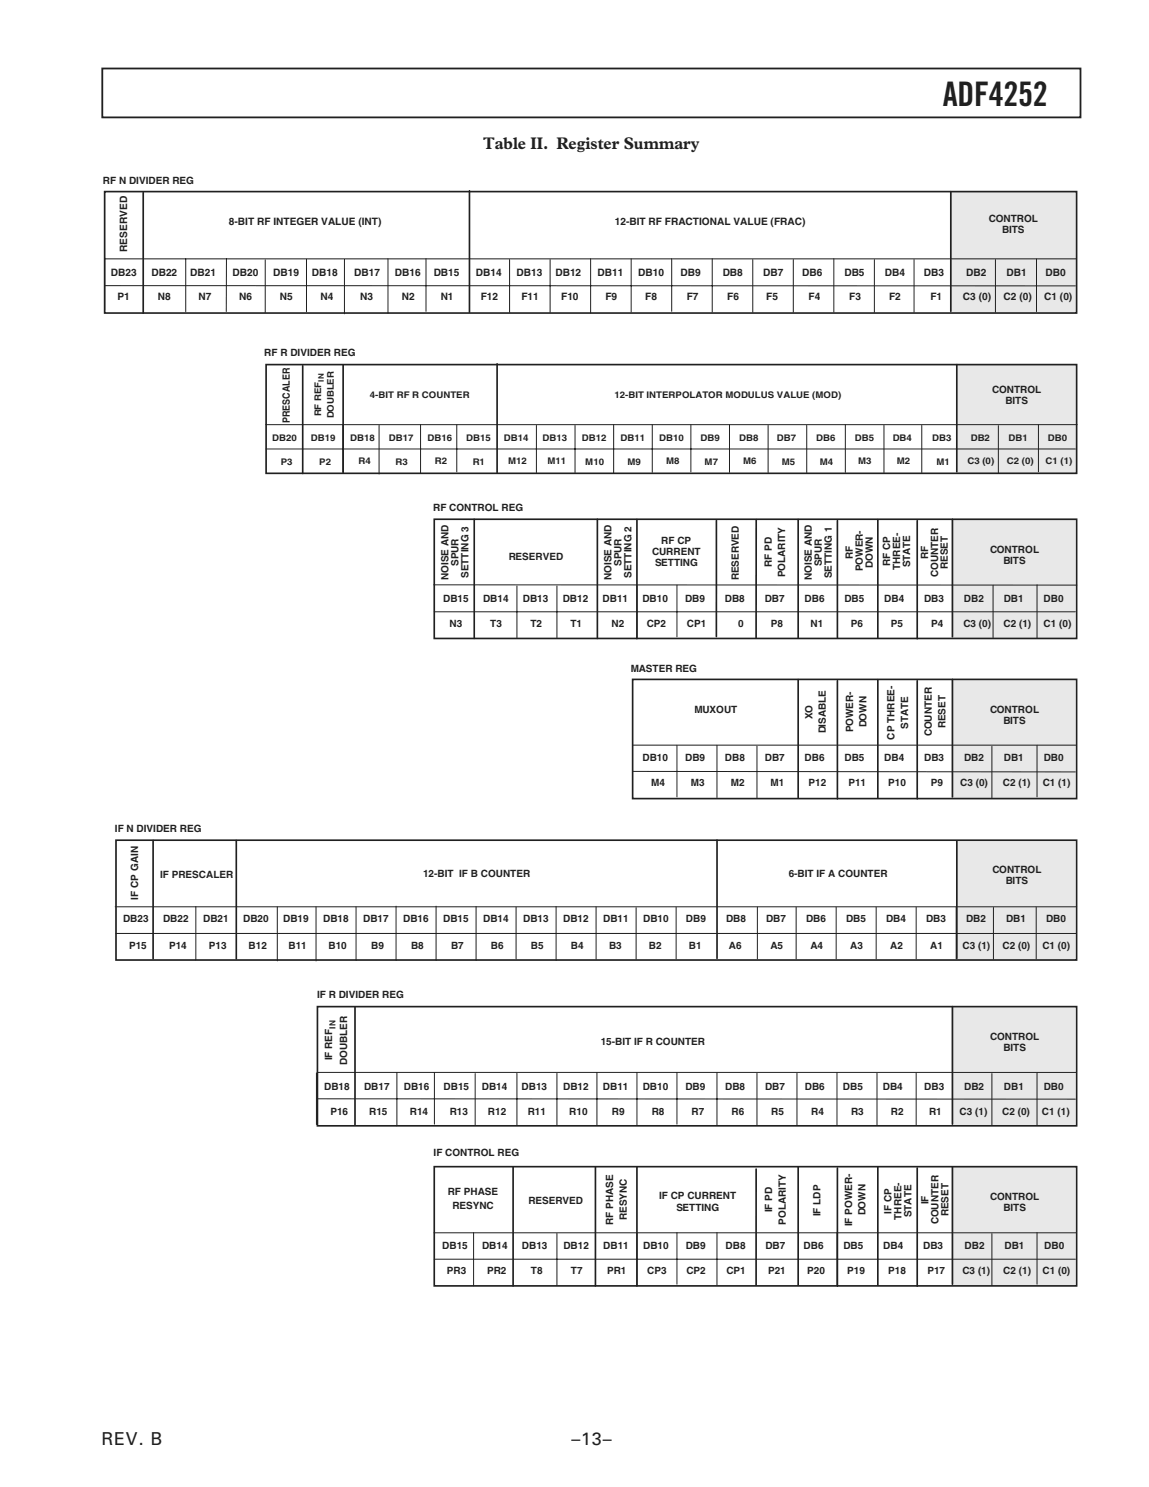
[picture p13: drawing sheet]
<svg xmlns="http://www.w3.org/2000/svg" width="216mm" height="279mm" viewBox="0 0 216 279" stroke-linecap="round" stroke-linejoin="round" font-family="sans-serif">
<defs><g id="words">
<text font-size="6.3" fill="#231f20" x="177.2" y="19.9">ADF4252</text>
<g font-size="3.4" fill="#231f20">
<text x="19" y="271.5">REV. B</text>
<text x="107.4" y="271.5">–13–</text>
</g>
<text font-size="3.2" fill="#231f20" x="90.8" y="28">Table II. Register Summary</text>
<g font-size="1.9" fill="#231f20">
<text x="19.3" y="34.5">RF N DIVIDER REG</text>
<text x="185.8" y="41.7">CONTROL</text>
<text x="23.9" y="47.3" transform="rotate(-90 23.9 47.3)">RESERVED</text>
<text x="43" y="42.3">8-BIT RF INTEGER VALUE (INT)</text>
<text x="115.5" y="42.4">12-BIT RF FRACTIONAL VALUE (FRAC)</text>
<text x="188.3" y="43.8">BITS</text>
<text x="20.8" y="51.8">DB23</text>
<text x="28.4" y="51.8">DB22</text>
<text x="35.8" y="51.8">DB21</text>
<text x="43.7" y="51.8">DB20</text>
<text x="51.3" y="51.8">DB19</text>
<text x="58.6" y="51.8">DB18</text>
<text x="66.6" y="51.8">DB17</text>
<text x="74.2" y="51.8">DB16</text>
<text x="81.5" y="51.8">DB15</text>
<text x="89.4" y="51.8">DB14</text>
<text x="97" y="51.8">DB13</text>
<text x="104.4" y="51.8">DB12</text>
<text x="112.3" y="51.8">DB11</text>
<text x="119.9" y="51.8">DB10</text>
<text x="127.9" y="51.8">DB9</text>
<text x="135.8" y="51.8">DB8</text>
<text x="143.4" y="51.8">DB7</text>
<text x="150.7" y="51.8">DB6</text>
<text x="158.7" y="51.8">DB5</text>
<text x="166.3" y="51.8">DB4</text>
<text x="173.6" y="51.8">DB3</text>
<text x="181.5" y="51.8">DB2</text>
<text x="189.1" y="51.8">DB1</text>
<text x="196.5" y="51.8">DB0</text>
<text x="22.1" y="56.4">P1</text>
<text x="29.7" y="56.3">N8</text>
<text x="37.3" y="56.4">N7</text>
<text x="44.9" y="56.4">N6</text>
<text x="52.6" y="56.3">N5</text>
<text x="60.2" y="56.3">N4</text>
<text x="67.7" y="56.4">N3</text>
<text x="75.5" y="56.4">N2</text>
<text x="82.8" y="56.4">N1</text>
<text x="90.3" y="56.4">F12</text>
<text x="98" y="56.4">F11</text>
<text x="105.4" y="56.4">F10</text>
<text x="113.8" y="56.4">F9</text>
<text x="121.2" y="56.3">F8</text>
<text x="129" y="56.4">F7</text>
<text x="136.7" y="56.4">F6</text>
<text x="144" y="56.4">F5</text>
<text x="151.9" y="56.4">F4</text>
<text x="159.6" y="56.4">F3</text>
<text x="167" y="56.4">F2</text>
<text x="174.8" y="56.4">F1</text>
<text x="180.9" y="56.4">C3 (0)</text>
<text x="188.6" y="56.4">C2 (0)</text>
<text x="196.2" y="56.4">C1 (0)</text>
<text x="49.7" y="66.9">RF R DIVIDER REG</text>
<text x="186.5" y="73.8">CONTROL</text>
<text x="189" y="75.9">BITS</text>
<text x="54.5" y="79.4" transform="rotate(-90 54.5 79.4)">PRESCALER</text>
<text x="81.4" y="96">RF CONTROL REG</text>
<text x="86.2" y="106.3" transform="rotate(-90 86.2 106.3)">SPUR</text>
<text x="95.6" y="105.2">RESERVED</text>
<text x="116.8" y="106.3" transform="rotate(-90 116.8 106.3)">SPUR</text>
<text x="122.6" y="104.3">CURRENT</text>
<text x="123.1" y="106.4">SETTING</text>
<text x="124.3" y="102.3">RF CP</text>
<text x="145" y="106.6" transform="rotate(-90 145 106.6)">RF PD</text>
<text x="154.4" y="106.3" transform="rotate(-90 154.4 106.3)">SPUR</text>
<text x="160.3" y="105" transform="rotate(-90 160.3 105)">RF</text>
<text x="162.1" y="107.3" transform="rotate(-90 162.1 107.3)">POWER-</text>
<text x="164" y="106.7" transform="rotate(-90 164 106.7)">DOWN</text>
<text x="167.3" y="106.4" transform="rotate(-90 167.3 106.4)">RF CP</text>
<text x="169.2" y="107.1" transform="rotate(-90 169.2 107.1)">THREE-</text>
<text x="171" y="106.6" transform="rotate(-90 171 106.6)">STATE</text>
<text x="174.4" y="105" transform="rotate(-90 174.4 105)">RF</text>
<text x="178.1" y="106.9" transform="rotate(-90 178.1 106.9)">RESET</text>
<text x="186" y="103.9">CONTROL</text>
<text x="188.5" y="106">BITS</text>
<text x="83.3" y="113.1">DB15</text>
<text x="84.3" y="108.9" transform="rotate(-90 84.3 108.9)">NOISE AND</text>
<text x="88" y="108.5" transform="rotate(-90 88 108.5)">SETTING 3</text>
<text x="90.8" y="113.1">DB14</text>
<text x="98.3" y="113.1">DB13</text>
<text x="105.7" y="113.1">DB12</text>
<text x="113.2" y="113.1">DB11</text>
<text x="114.9" y="108.9" transform="rotate(-90 114.9 108.9)">NOISE AND</text>
<text x="118.7" y="108.5" transform="rotate(-90 118.7 108.5)">SETTING 2</text>
<text x="120.7" y="113.1">DB10</text>
<text x="128.7" y="113.1">DB9</text>
<text x="136.2" y="113.1">DB8</text>
<text x="138.8" y="109" transform="rotate(-90 138.8 109)">RESERVED</text>
<text x="143.7" y="113.1">DB7</text>
<text x="147.6" y="108.4" transform="rotate(-90 147.6 108.4)">POLARITY</text>
<text x="151.2" y="113.1">DB6</text>
<text x="152.5" y="108.9" transform="rotate(-90 152.5 108.9)">NOISE AND</text>
<text x="156.3" y="108.6" transform="rotate(-90 156.3 108.6)">SETTING 1</text>
<text x="158.7" y="113.1">DB5</text>
<text x="166.2" y="113.1">DB4</text>
<text x="173.6" y="113.1">DB3</text>
<text x="176.3" y="108.4" transform="rotate(-90 176.3 108.4)">COUNTER</text>
<text x="181.1" y="113.1">DB2</text>
<text x="188.6" y="113.1">DB1</text>
<text x="196.1" y="113.1">DB0</text>
<text x="84.5" y="117.9">N3</text>
<text x="92.1" y="117.9">T3</text>
<text x="99.7" y="117.9">T2</text>
<text x="107.2" y="117.9">T1</text>
<text x="114.9" y="117.9">N2</text>
<text x="121.5" y="117.9">CP2</text>
<text x="129.1" y="117.9">CP1</text>
<text x="138.7" y="117.9">0</text>
<text x="144.8" y="117.9">P8</text>
<text x="152.3" y="117.9">N1</text>
<text x="159.9" y="117.9">P6</text>
<text x="167.4" y="117.9">P5</text>
<text x="175" y="117.9">P4</text>
<text x="181" y="117.9">C3 (0)</text>
<text x="188.6" y="117.9">C2 (1)</text>
<text x="196.1" y="117.9">C1 (0)</text>
<text x="118.5" y="126.2">MASTER REG</text>
<text x="130.5" y="134">MUXOUT</text>
<text x="152.7" y="135.1" transform="rotate(-90 152.7 135.1)">XO</text>
<text x="155.2" y="137.8" transform="rotate(-90 155.2 137.8)">DISABLE</text>
<text x="160.3" y="137.6" transform="rotate(-90 160.3 137.6)">POWER-</text>
<text x="162.8" y="136.7" transform="rotate(-90 162.8 136.7)">DOWN</text>
<text x="170.6" y="136.9" transform="rotate(-90 170.6 136.9)">STATE</text>
<text x="177.6" y="136.8" transform="rotate(-90 177.6 136.8)">RESET</text>
<text x="186" y="133.9">CONTROL</text>
<text x="188.5" y="136">BITS</text>
<text x="120.7" y="143.1">DB10</text>
<text x="128.7" y="143.1">DB9</text>
<text x="136.2" y="143.1">DB8</text>
<text x="143.7" y="143.1">DB7</text>
<text x="151.2" y="143.1">DB6</text>
<text x="158.7" y="143.1">DB5</text>
<text x="166.2" y="143.1">DB4</text>
<text x="168.1" y="139" transform="rotate(-90 168.1 139)">CP THREE-</text>
<text x="173.7" y="143.1">DB3</text>
<text x="175.1" y="138.3" transform="rotate(-90 175.1 138.3)">COUNTER</text>
<text x="181.1" y="143.1">DB2</text>
<text x="188.6" y="143.1">DB1</text>
<text x="196.1" y="143.1">DB0</text>
<text x="122.3" y="147.8">M4</text>
<text x="129.8" y="147.8">M3</text>
<text x="137.3" y="147.8">M2</text>
<text x="144.8" y="147.8">M1</text>
<text x="151.9" y="147.8">P12</text>
<text x="159.4" y="147.8">P11</text>
<text x="166.9" y="147.8">P10</text>
<text x="174.9" y="147.8">P9</text>
<text x="180.4" y="147.8">C3 (0)</text>
<text x="188.4" y="147.8">C2 (1)</text>
<text x="195.9" y="147.8">C1 (1)</text>
<text x="21.6" y="156.3">IF N DIVIDER REG</text>
<text x="30.1" y="164.9">IF PRESCALER</text>
<text x="79.5" y="164.7">12-BIT IF B COUNTER</text>
<text x="148.2" y="164.7">6-BIT IF A COUNTER</text>
<text x="186.5" y="164.1">CONTROL</text>
<text x="189" y="166.1">BITS</text>
<text x="23.1" y="173.2">DB23</text>
<text x="25.9" y="169" transform="rotate(-90 25.9 169)">IF CP GAIN</text>
<text x="30.6" y="173.2">DB22</text>
<text x="38.2" y="173.2">DB21</text>
<text x="45.7" y="173.2">DB20</text>
<text x="53.2" y="173.2">DB19</text>
<text x="60.7" y="173.2">DB18</text>
<text x="68.2" y="173.2">DB17</text>
<text x="75.8" y="173.2">DB16</text>
<text x="83.3" y="173.2">DB15</text>
<text x="90.8" y="173.2">DB14</text>
<text x="98.3" y="173.2">DB13</text>
<text x="105.8" y="173.2">DB12</text>
<text x="113.3" y="173.2">DB11</text>
<text x="120.9" y="173.2">DB10</text>
<text x="128.9" y="173.2">DB9</text>
<text x="136.4" y="173.2">DB8</text>
<text x="143.9" y="173.2">DB7</text>
<text x="151.5" y="173.2">DB6</text>
<text x="159" y="173.2">DB5</text>
<text x="166.5" y="173.2">DB4</text>
<text x="174" y="173.2">DB3</text>
<text x="181.5" y="173.2">DB2</text>
<text x="189" y="173.2">DB1</text>
<text x="196.6" y="173.2">DB0</text>
<text x="24.3" y="178.3">P15</text>
<text x="31.8" y="178.3">P14</text>
<text x="39.3" y="178.3">P13</text>
<text x="46.7" y="178.3">B12</text>
<text x="54.2" y="178.3">B11</text>
<text x="61.7" y="178.3">B10</text>
<text x="69.7" y="178.3">B9</text>
<text x="77.2" y="178.3">B8</text>
<text x="84.7" y="178.3">B7</text>
<text x="92.2" y="178.3">B6</text>
<text x="99.7" y="178.3">B5</text>
<text x="107.3" y="178.3">B4</text>
<text x="114.4" y="178.3">B3</text>
<text x="121.9" y="178.3">B2</text>
<text x="129.4" y="178.3">B1</text>
<text x="136.9" y="178.3">A6</text>
<text x="144.8" y="178.3">A5</text>
<text x="152.3" y="178.3">A4</text>
<text x="159.8" y="178.3">A3</text>
<text x="167.3" y="178.3">A2</text>
<text x="174.8" y="178.3">A1</text>
<text x="180.9" y="178.3">C3 (1)</text>
<text x="188.4" y="178.3">C2 (0)</text>
<text x="195.9" y="178.3">C1 (0)</text>
<text x="59.6" y="187.6">IF R DIVIDER REG</text>
<text x="112.9" y="196.3">15-BIT IF R COUNTER</text>
<text x="186.1" y="195.4">CONTROL</text>
<text x="188.6" y="197.4">BITS</text>
<text x="62.4" y="199.2" transform="rotate(-90 62.4 199.2)">IF REF</text>
<text x="65.2" y="200.1" transform="rotate(-90 65.2 200.1)">DOUBLER</text>
<text x="60.9" y="204.8">DB18</text>
<text x="62.1" y="209.6">P16</text>
<text x="68.4" y="204.8">DB17</text>
<text x="69.4" y="209.6">R15</text>
<text x="75.9" y="204.8">DB16</text>
<text x="77" y="209.6">R14</text>
<text x="83.4" y="204.8">DB15</text>
<text x="84.5" y="209.6">R13</text>
<text x="90.5" y="204.8">DB14</text>
<text x="91.7" y="209.6">R12</text>
<text x="98" y="204.8">DB13</text>
<text x="99.2" y="209.6">R11</text>
<text x="105.8" y="204.8">DB12</text>
<text x="107" y="209.6">R10</text>
<text x="113.3" y="204.8">DB11</text>
<text x="115" y="209.6">R9</text>
<text x="120.8" y="204.8">DB10</text>
<text x="122.5" y="209.6">R8</text>
<text x="128.8" y="204.8">DB9</text>
<text x="130" y="209.6">R7</text>
<text x="136.3" y="204.8">DB8</text>
<text x="137.4" y="209.6">R6</text>
<text x="143.7" y="204.8">DB7</text>
<text x="144.9" y="209.6">R5</text>
<text x="151.2" y="204.8">DB6</text>
<text x="152.4" y="209.6">R4</text>
<text x="158.4" y="204.8">DB5</text>
<text x="159.9" y="209.6">R3</text>
<text x="165.9" y="204.8">DB4</text>
<text x="167.4" y="209.6">R2</text>
<text x="173.7" y="204.8">DB3</text>
<text x="174.6" y="209.6">R1</text>
<text x="180.3" y="209.6">C3 (1)</text>
<text x="181.2" y="204.8">DB2</text>
<text x="188.3" y="209.6">C2 (0)</text>
<text x="188.6" y="204.8">DB1</text>
<text x="195.8" y="209.6">C1 (1)</text>
<text x="196.1" y="204.8">DB0</text>
<text x="81.5" y="217.2">IF CONTROL REG</text>
<text x="84.1" y="224.6">RF PHASE</text>
<text x="85" y="227.1">RESYNC</text>
<text x="99.3" y="226.3">RESERVED</text>
<text x="123.8" y="225.4">IF CP CURRENT</text>
<text x="127.1" y="227.6">SETTING</text>
<text x="145.1" y="227.8" transform="rotate(-90 145.1 227.8)">IF PD</text>
<text x="174.5" y="226.3" transform="rotate(-90 174.5 226.3)">IF</text>
<text x="186.1" y="225.4">CONTROL</text>
<text x="188.6" y="227.5">BITS</text>
<text x="115.2" y="230.1" transform="rotate(-90 115.2 230.1)">RF PHASE</text>
<text x="117.8" y="229.2" transform="rotate(-90 117.8 229.2)">RESYNC</text>
<text x="147.6" y="230.1" transform="rotate(-90 147.6 230.1)">POLARITY</text>
<text x="154.2" y="228.6" transform="rotate(-90 154.2 228.6)">IF LDP</text>
<text x="160.1" y="230.4" transform="rotate(-90 160.1 230.4)">IF POWER-</text>
<text x="162.7" y="228.4" transform="rotate(-90 162.7 228.4)">DOWN</text>
<text x="167.5" y="228.1" transform="rotate(-90 167.5 228.1)">IF CP</text>
<text x="169.4" y="229.2" transform="rotate(-90 169.4 229.2)">THREE-</text>
<text x="171.3" y="228.7" transform="rotate(-90 171.3 228.7)">STATE</text>
<text x="176.3" y="230" transform="rotate(-90 176.3 230)">COUNTER</text>
<text x="178.2" y="228.5" transform="rotate(-90 178.2 228.5)">RESET</text>
<text x="83.1" y="234.8">DB15</text>
<text x="84" y="239.4">PR3</text>
<text x="90.6" y="234.8">DB14</text>
<text x="91.5" y="239.4">PR2</text>
<text x="98.1" y="234.8">DB13</text>
<text x="99.8" y="239.4">T8</text>
<text x="105.9" y="234.8">DB12</text>
<text x="107.3" y="239.4">T7</text>
<text x="113.4" y="234.8">DB11</text>
<text x="114.1" y="239.4">PR1</text>
<text x="120.8" y="234.8">DB10</text>
<text x="121.6" y="239.4">CP3</text>
<text x="128.9" y="234.8">DB9</text>
<text x="129" y="239.4">CP2</text>
<text x="136.3" y="234.8">DB8</text>
<text x="136.5" y="239.4">CP1</text>
<text x="143.8" y="234.8">DB7</text>
<text x="144.3" y="239.4">P21</text>
<text x="151" y="234.8">DB6</text>
<text x="151.7" y="239.4">P20</text>
<text x="158.5" y="234.8">DB5</text>
<text x="159.2" y="239.4">P19</text>
<text x="166" y="234.8">DB4</text>
<text x="166.9" y="239.4">P18</text>
<text x="173.5" y="234.8">DB3</text>
<text x="174.3" y="239.4">P17</text>
<text x="180.8" y="239.4">C3 (1)</text>
<text x="181.3" y="234.8">DB2</text>
<text x="188.5" y="239.4">C2 (1)</text>
<text x="188.7" y="234.8">DB1</text>
<text x="195.9" y="239.4">C1 (0)</text>
<text x="196.2" y="234.8">DB0</text>
</g>
<g font-size="1.7" fill="#231f20">
<text x="69.5" y="74.8">4-BIT RF R COUNTER</text>
<text x="115.5" y="74.9">12-BIT INTERPOLATOR MODULUS VALUE (MOD)</text>
<text x="51.2" y="82.8">DB20</text>
<text x="58.4" y="82.8">DB19</text>
<text x="60.4" y="78.3" transform="rotate(-90 60.4 78.3)">RF REF</text>
<text x="62.7" y="78.6" transform="rotate(-90 62.7 78.6)">DOUBLER</text>
<text x="65.8" y="82.8">DB18</text>
<text x="73.1" y="82.8">DB17</text>
<text x="80.3" y="82.8">DB16</text>
<text x="87.6" y="82.8">DB15</text>
<text x="94.7" y="82.8">DB14</text>
<text x="101.9" y="82.8">DB13</text>
<text x="109.3" y="82.8">DB12</text>
<text x="116.6" y="82.8">DB11</text>
<text x="123.9" y="82.8">DB10</text>
<text x="131.6" y="82.8">DB9</text>
<text x="138.9" y="82.8">DB8</text>
<text x="146" y="82.8">DB7</text>
<text x="153.4" y="82.8">DB6</text>
<text x="160.6" y="82.8">DB5</text>
<text x="167.7" y="82.8">DB4</text>
<text x="175.1" y="82.8">DB3</text>
<text x="182.4" y="82.8">DB2</text>
<text x="189.5" y="82.8">DB1</text>
<text x="196.9" y="82.8">DB0</text>
<text x="52.7" y="87.3">P3</text>
<text x="60" y="87.3">P2</text>
<text x="67.4" y="87.3">R4</text>
<text x="74.3" y="87.3">R3</text>
<text x="81.7" y="87.2">R2</text>
<text x="88.8" y="87.3">R1</text>
<text x="95.5" y="87.3">M12</text>
<text x="102.9" y="87.3">M11</text>
<text x="110" y="87.3">M10</text>
<text x="117.9" y="87.3">M9</text>
<text x="125.2" y="87.1">M8</text>
<text x="132.4" y="87.3">M7</text>
<text x="139.7" y="87.3">M6</text>
<text x="146.9" y="87.3">M5</text>
<text x="154" y="87.3">M4</text>
<text x="161.3" y="87.3">M3</text>
<text x="168.5" y="87.3">M2</text>
<text x="175.9" y="87.3">M1</text>
<text x="181.8" y="87.2">C3 (0)</text>
<text x="189.2" y="87.2">C2 (0)</text>
<text x="196.4" y="87.2">C1 (1)</text>
</g>
<text font-size="1.6" fill="#231f20" x="63" y="193.3" transform="rotate(-90 63 193.3)">IN</text>
<text font-size="1.4" fill="#231f20" x="60.8" y="71.7" transform="rotate(-90 60.8 71.7)">IN</text>
</g></defs>
<path d="M19.2 12.9h183.8v9.2h-183.8z" fill="none" stroke="#231f20" stroke-width=".34"/>
<path d="M179.7 158h22.4v22.4h-22.4z" fill="#e7e8e9"/>
<path d="M21.8 157.9h180.5v22.5h-180.5zM28.8 157.9v22.3M44.4 157.9v22.3M134.7 157.9v22.2M179.8 158v22.1" fill="none" stroke="#231f20" stroke-width=".31"/>
<g fill="none" stroke="#231f20" stroke-width=".19">
<path d="M21.6 170.4h180.7M21.8 175.4h180.5M36.8 170.3v10.1M52.1 170.4v10.1M59.4 170.4v10.2M66.9 170.4v10.1M74.4 170.3v10.2M81.9 170.3v10.2M89.5 170.3v10.2M97 170.5v9.7M104.5 170.3v10.2M112 170.4v9.8"/>
<path d="M119.5 170.5v9.7M127 170.5v9.7M142.3 170.5v9.7M149.6 170.5v9.7M157.1 170.5v9.7M164.6 170.5v9.7M172.2 170.5v9.7M179.7 170.5v9.7M186.7 170.5v9.7M194.7 170.5v9.7"/>
</g>
<path d="M178.8 189.1h23.3v22.4h-23.3z" fill="#e7e8e9"/>
<path d="M59.6 189.1h142.7v22.4h-142.7zM66.7 189.2v22.2M179 189.1v22.1" fill="none" stroke="#231f20" stroke-width=".31"/>
<g fill="none" stroke="#231f20" stroke-width=".19">
<path d="M59.5 201.6v9.7M59.6 206.5h142.5M59.6 201.5h142.6M74.6 201.5v10M81.6 201.5v9.7M89.3 201.7v9.7M97.1 201.7v9.7M104.6 201.7v9.7M112.2 201.5v10M119.7 201.5v9.8M127.2 201.5v9.7M134.7 201.5v9.8"/>
<path d="M142.2 201.7v9.7M149.8 201.7v9.7M157.3 201.5v9.8M164.8 201.7v9.7M172.2 201.7v9.7M186.4 201.7v9.7M194.9 201.5v9.9"/>
</g>
<path d="M179.6 68.5h22.5v20.4h-22.5z" fill="#e7e8e9"/>
<path d="M50 68.5h152.3v20.4h-152.3zM56.9 68.7v20.3M64.5 68.6v20.2M93.4 68.4v20.4M179.8 68.5v20.1" fill="none" stroke="#231f20" stroke-width=".31"/>
<g fill="none" stroke="#231f20" stroke-width=".19">
<path d="M49.9 79.8h152.5M64.4 79.9v8.8M71.2 79.9v9.2M79 79.8v9.1M85.8 79.8v8.8M100.8 79.9v8.9M108 79.9v8.9M115.3 79.8v9.1M122.6 79.8v9M129.8 79.8v8.8M137.1 79.8v9M144.3 79.9v8.9"/>
<path d="M151.6 79.9v8.9M158.8 79.8v9M166.1 79.9v8.9M173.2 79.9v8.9M187.6 80v8.8M195.1 79.8v8.8M50 84.4h152.1"/>
</g>
<path d="M178.8 127.6h23.3v22.4h-23.3z" fill="#e7e8e9"/>
<path d="M118.9 127.7h83.4v22.4h-83.4zM150 127.7v22.2M157.4 127.9v22.2M164.9 127.7v22.2M172.3 127.9v22.2M179 127.7v22" fill="none" stroke="#231f20" stroke-width=".31"/>
<path d="M118.9 144.9l83.2 .1M118.9 140h83.4M127.2 140v9.7M134.7 140v9.9M142.2 140.2v9.7M186.4 140.2v9.7M194.9 140v9.7" fill="none" stroke="#231f20" stroke-width=".19"/>
<path d="M178.5 36h23.6v22.8h-23.6z" fill="#e7e8e9"/>
<path d="M19.7 36h182.6v22.8h-182.6zM26.9 36.2v22.6M88.2 35.8v22.9M178.7 36v22.5" fill="none" stroke="#231f20" stroke-width=".31"/>
<g fill="none" stroke="#231f20" stroke-width=".19">
<path d="M19.7 53.7h182.4M19.7 48.6h182.6M19.7 48.4v9.8M34.9 48.7v9.8M42.6 48.6l-.1 9.9M49.8 48.8v9.9M57.6 48.7v9.9M64.7 48.8v10.2M72.9 48.6v10.2M80 48.6v9.9M95.8 48.8v9.9M103.4 48.8v9.9"/>
<path d="M111 48.6v10.2M118.6 48.6v10M126.2 48.6v9.9M133.8 48.6v10M141.4 48.8v9.9M149.1 48.8v9.9M156.7 48.6v10M164.3 48.8v9.9M171.8 48.8v9.9M187 48.8v9.9M194.8 48.7v9.8"/>
</g>
<path d="M178.8 97.5h23.3v22.4h-23.3z" fill="#e7e8e9"/>
<path d="M81.6 97.6h120.7v22.4h-120.7zM89.1 97.6v22.4M112.2 97.6v22.4M119.7 97.6v22.4M134.6 97.8v21.8M142.1 97.6v22.2M150 97.6v22.2M157.4 97.8v22M164.9 97.6v22.2M172.3 97.8v22.2M179 97.6v22.1" fill="none" stroke="#231f20" stroke-width=".31"/>
<path d="M81.5 109.9h120.9M97.1 110.1v9.7M104.6 110.1v9.7M119.7 109.9v9.9M127.2 109.9v9.8M186.6 110v9.8M194.9 109.9v10.1M202.1 115h-120.5" fill="none" stroke="#231f20" stroke-width=".19"/>
<path d="M178.8 219.2h23.3v22.4h-23.3z" fill="#e7e8e9"/>
<path d="M81.6 219.2h120.7v22.4h-120.7zM96.4 219.2v22.4M111.9 219.2v22.4M119.7 219.3v22.4M142.1 219.7v21.8M150 219.3v22.2M157.4 219.5v22.2M164.9 219.3v22.2M172.3 219.5v22.2M179 219.2v22.1" fill="none" stroke="#231f20" stroke-width=".31"/>
<path d="M81.5 231.6h120.6M89 231.6v10M104.6 231.7v9.8M119.7 231.6v9.8M127.2 231.6v9.7M134.7 231.6v9.8M157.3 231.6v9.8M186.4 231.8v9.7M194.9 231.6v9.7M202.1 236.6h-120.5" fill="none" stroke="#231f20" stroke-width=".19"/>
<use href="#words"/>
</svg>
